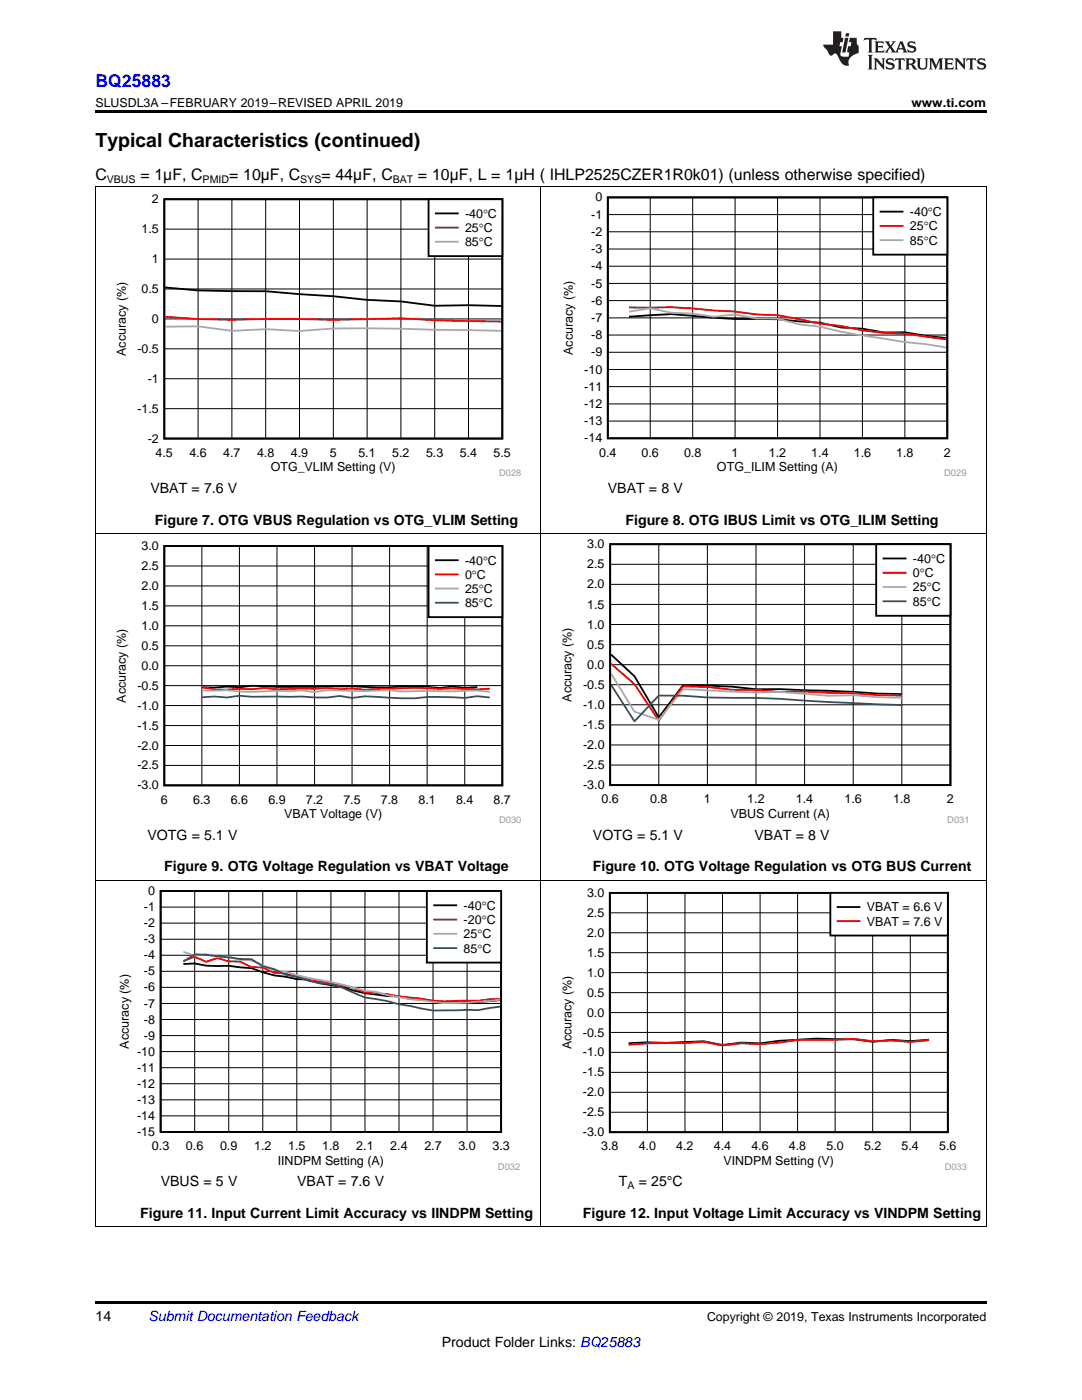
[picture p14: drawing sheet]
<svg xmlns="http://www.w3.org/2000/svg" width="216mm" height="279mm" viewBox="0 0 216 279" stroke-linecap="round" stroke-linejoin="round" font-family="sans-serif">
<defs><g id="words">
<text font-size="3.9" x="19" y="29.3">Typical Characteristics (continued)</text>
<text font-size="3.5" fill="#00f" x="19" y="17.3">BQ25883</text>
<g font-size="3.2">
<text x="19" y="36">C</text>
<text x="28" y="36">= 1µF, C</text>
<text x="45.7" y="36">= 10µF, C</text>
<text x="64.1" y="36">= 44µF, C</text>
<text x="83.4" y="36">= 10µF, L = 1µH ( IHLP2525CZER1R0k01) (unless otherwise specified)</text>
</g>
<g font-size="2.8">
<text x="30" y="98.4">VBAT = 7.6 V</text>
<text x="121.3" y="98.4">VBAT = 8 V</text>
<text x="30.9" y="104.7">Figure 7. OTG VBUS Regulation vs OTG_VLIM Setting</text>
<text x="124.8" y="104.7">Figure 8. OTG IBUS Limit vs OTG_ILIM Setting</text>
<text x="29.4" y="167.6">VOTG = 5.1 V</text>
<text x="118.3" y="167.6">VOTG = 5.1 V</text>
<text x="150.6" y="167.6">VBAT = 8 V</text>
<text x="32.8" y="173.9">Figure 9. OTG Voltage Regulation vs VBAT Voltage</text>
<text x="118.3" y="173.9">Figure 10. OTG Voltage Regulation vs OTG BUS Current</text>
<text x="32.1" y="236.8">VBUS = 5 V</text>
<text x="59.3" y="236.8">VBAT = 7.6 V</text>
<text x="123.5" y="236.8">T</text>
<text x="127.5" y="236.8">= 25°C</text>
<text x="28" y="243.1">Figure 11. Input Current Limit Accuracy vs IINDPM Setting</text>
<text x="116.3" y="243.1">Figure 12. Input Voltage Limit Accuracy vs VINDPM Setting</text>
<text x="19" y="263.6">14</text>
<text x="88.2" y="268.9">Product Folder Links: BQ25883</text>
</g>
<text font-size="2.8" fill="#0000c8" x="29.6" y="263.6">Submit Documentation Feedback</text>
<g font-size="2.5">
<text x="19" y="21.4">SLUSDL3A –FEBRUARY 2019–REVISED APRIL 2019</text>
<text x="181.9" y="21.4">www.ti.com</text>
<text x="30.3" y="40.6">2</text>
<text x="118.8" y="40.2">0</text>
<text x="28.2" y="46.5">1.5</text>
<text x="92.8" y="43.5">-40qC</text>
<text x="92.8" y="46.3">25qC</text>
<text x="118" y="47.1">-2</text>
<text x="118" y="43.6">-1</text>
<text x="181.6" y="43.1">-40qC</text>
<text x="181.6" y="46">25qC</text>
<text x="30.3" y="52.5">1</text>
<text x="92.8" y="49.1">85qC</text>
<text x="118" y="53.9">-4</text>
<text x="118" y="50.5">-3</text>
<text x="181.6" y="48.8">85qC</text>
<text x="28.2" y="58.5">0.5</text>
<text x="118" y="57.4">-5</text>
<text x="30.3" y="64.5">0</text>
<text x="118" y="64.3">-7</text>
<text x="118" y="60.8">-6</text>
<text x="25.1" y="71" transform="rotate(-90 25.1 71)">Accuracy (%)</text>
<text x="27.4" y="70.4">-0.5</text>
<text x="114.3" y="70.8" transform="rotate(-90 114.3 70.8)">Accuracy (%)</text>
<text x="118" y="71.1">-9</text>
<text x="118" y="67.7">-8</text>
<text x="29.5" y="76.4">-1</text>
<text x="116.6" y="78">-11</text>
<text x="116.6" y="74.5">-10</text>
<text x="27.4" y="82.4">-1.5</text>
<text x="116.6" y="81.4">-12</text>
<text x="29.5" y="88.3">-2</text>
<text x="116.6" y="84.9">-13</text>
<text x="116.6" y="88.3">-14</text>
<text x="31.1" y="91.2">4.5</text>
<text x="37.8" y="91.2">4.6</text>
<text x="44.5" y="91.2">4.7</text>
<text x="51.3" y="91.2">4.8</text>
<text x="54" y="94">OTG_VLIM Setting (V)</text>
<text x="58" y="91.2">4.9</text>
<text x="65.8" y="91.2">5</text>
<text x="71.5" y="91.2">5.1</text>
<text x="78.3" y="91.2">5.2</text>
<text x="85" y="91.2">5.3</text>
<text x="91.8" y="91.2">5.4</text>
<text x="98.5" y="91.2">5.5</text>
<text x="119.6" y="91.1">0.4</text>
<text x="128" y="91.1">0.6</text>
<text x="136.5" y="91.1">0.8</text>
<text x="143.1" y="94">OTG_ILIM Setting (A)</text>
<text x="146" y="91.1">1</text>
<text x="153.4" y="91.1">1.2</text>
<text x="161.9" y="91.1">1.4</text>
<text x="170.4" y="91.1">1.6</text>
<text x="178.8" y="91.1">1.8</text>
<text x="188.3" y="91.1">2</text>
<text x="28.2" y="113.8">2.5</text>
<text x="28.2" y="109.8">3.0</text>
<text x="92.8" y="112.7">-40qC</text>
<text x="117.2" y="113.4">2.5</text>
<text x="117.2" y="109.4">3.0</text>
<text x="182.2" y="112.3">-40qC</text>
<text x="28.2" y="117.8">2.0</text>
<text x="92.8" y="115.5">0qC</text>
<text x="92.8" y="118.3">25qC</text>
<text x="117.2" y="117.4">2.0</text>
<text x="182.2" y="115.2">0qC</text>
<text x="182.2" y="118">25qC</text>
<text x="28.2" y="125.7">1.0</text>
<text x="28.2" y="121.7">1.5</text>
<text x="92.8" y="121.2">85qC</text>
<text x="117.2" y="125.5">1.0</text>
<text x="117.2" y="121.4">1.5</text>
<text x="182.2" y="120.9">85qC</text>
<text x="28.2" y="129.7">0.5</text>
<text x="117.2" y="129.5">0.5</text>
<text x="27.4" y="137.6">-0.5</text>
<text x="28.2" y="133.7">0.0</text>
<text x="116.3" y="137.5">-0.5</text>
<text x="117.2" y="133.5">0.0</text>
<text x="25.1" y="140.2" transform="rotate(-90 25.1 140.2)">Accuracy (%)</text>
<text x="27.4" y="141.6">-1.0</text>
<text x="114.1" y="140.1" transform="rotate(-90 114.1 140.1)">Accuracy (%)</text>
<text x="116.3" y="141.5">-1.0</text>
<text x="27.4" y="149.6">-2.0</text>
<text x="27.4" y="145.6">-1.5</text>
<text x="116.3" y="149.5">-2.0</text>
<text x="116.3" y="145.5">-1.5</text>
<text x="27.4" y="153.6">-2.5</text>
<text x="116.3" y="153.5">-2.5</text>
<text x="27.4" y="157.6">-3.0</text>
<text x="32.1" y="160.4">6</text>
<text x="38.6" y="160.4">6.3</text>
<text x="46.1" y="160.4">6.6</text>
<text x="53.5" y="160.4">6.9</text>
<text x="61" y="160.4">7.2</text>
<text x="68.5" y="160.4">7.5</text>
<text x="76" y="160.4">7.8</text>
<text x="83.5" y="160.4">8.1</text>
<text x="91" y="160.4">8.4</text>
<text x="98.5" y="160.4">8.7</text>
<text x="116.3" y="157.5">-3.0</text>
<text x="120" y="160.3">0.6</text>
<text x="129.7" y="160.3">0.8</text>
<text x="140.5" y="160.3">1</text>
<text x="149.1" y="160.3">1.2</text>
<text x="158.8" y="160.3">1.4</text>
<text x="168.5" y="160.3">1.6</text>
<text x="178.2" y="160.3">1.8</text>
<text x="189" y="160.3">2</text>
<text x="56.7" y="163.2">VBAT Voltage (V)</text>
<text x="145.8" y="163.2">VBUS Current (A)</text>
<text x="29.6" y="178.6">0</text>
<text x="117.1" y="179">3.0</text>
<text x="28.7" y="181.9">-1</text>
<text x="28.7" y="185">-2</text>
<text x="92.5" y="181.6">-40qC</text>
<text x="92.5" y="184.4">-20qC</text>
<text x="117.1" y="183">2.5</text>
<text x="173" y="181.9">VBAT = 6.6 V</text>
<text x="173" y="184.7">VBAT = 7.6 V</text>
<text x="28.7" y="188.3">-3</text>
<text x="28.7" y="191.5">-4</text>
<text x="92.5" y="187.2">25qC</text>
<text x="92.5" y="190.1">85qC</text>
<text x="117.1" y="190.9">1.5</text>
<text x="117.1" y="187">2.0</text>
<text x="28.7" y="194.7">-5</text>
<text x="28.7" y="197.9">-6</text>
<text x="117.1" y="194.9">1.0</text>
<text x="28.7" y="201.1">-7</text>
<text x="117.1" y="202.9">0.0</text>
<text x="117.1" y="198.9">0.5</text>
<text x="25.7" y="209.3" transform="rotate(-90 25.7 209.3)">Accuracy (%)</text>
<text x="28.7" y="204.3">-8</text>
<text x="28.7" y="207.5">-9</text>
<text x="114" y="209.4" transform="rotate(-90 114 209.4)">Accuracy (%)</text>
<text x="116.3" y="206.9">-0.5</text>
<text x="27.4" y="210.7">-10</text>
<text x="27.4" y="213.9">-11</text>
<text x="116.3" y="214.8">-1.5</text>
<text x="116.3" y="210.8">-1.0</text>
<text x="27.4" y="217.1">-12</text>
<text x="27.4" y="220.3">-13</text>
<text x="116.3" y="218.8">-2.0</text>
<text x="27.4" y="223.5">-14</text>
<text x="27.4" y="226.7">-15</text>
<text x="116.3" y="226.8">-3.0</text>
<text x="116.3" y="222.8">-2.5</text>
<text x="30.3" y="229.6">0.3</text>
<text x="37.1" y="229.6">0.6</text>
<text x="43.9" y="229.6">0.9</text>
<text x="50.7" y="229.6">1.2</text>
<text x="55.4" y="232.4">IINDPM Setting (A)</text>
<text x="57.5" y="229.6">1.5</text>
<text x="64.3" y="229.6">1.8</text>
<text x="71.1" y="229.6">2.1</text>
<text x="77.9" y="229.6">2.4</text>
<text x="84.7" y="229.6">2.7</text>
<text x="91.5" y="229.6">3.0</text>
<text x="98.3" y="229.6">3.3</text>
<text x="120" y="229.6">3.8</text>
<text x="127.5" y="229.6">4.0</text>
<text x="135" y="229.6">4.2</text>
<text x="142.4" y="229.6">4.4</text>
<text x="144.4" y="232.4">VINDPM Setting (V)</text>
<text x="149.9" y="229.6">4.6</text>
<text x="157.4" y="229.6">4.8</text>
<text x="164.9" y="229.6">5.0</text>
<text x="172.4" y="229.6">5.2</text>
<text x="179.9" y="229.6">5.4</text>
<text x="187.4" y="229.6">5.6</text>
<text x="141.1" y="263.6">Copyright © 2019, Texas Instruments Incorporated</text>
</g>
<g font-size="2.1">
<text x="21.3" y="36.6">VBUS</text>
<text x="40.4" y="36.6">PMID</text>
<text x="59.9" y="36.6">SYS</text>
<text x="78.4" y="36.6">BAT</text>
<text x="125.2" y="237.3">A</text>
</g>
<g font-size="1.9" fill="#999">
<text x="99.6" y="95.1">D028</text>
<text x="188.4" y="95.1">D029</text>
<text x="99.6" y="164.3">D030</text>
<text x="189" y="164.3">D031</text>
<text x="99.4" y="233.5">D032</text>
<text x="188.5" y="233.5">D033</text>
</g>
</g></defs>
<path d="M19 259.7h177.8v.5h-177.8z" fill="#000"/>
<g fill="none" stroke="#000" stroke-width=".2">
<path d="M19.1 175.7v69.2M38.8 177.8v48.1M45.6 177.8v48.1M52.4 177.8v48.1M59.2 177.8v48.1M66 177.8v48.1M72.8 177.8v48.1M79.6 177.8v48.1M86.4 177.8v48.1M93.2 177.8v48.1M107.9 175.7v69.2M196.8 175.7v69.2"/>
<path d="M32.1 197.1h67.9M32.1 193.8h67.9M32.1 190.6h67.9M32.1 187.4h67.9M32.1 184.2h67.9M32.1 181h67.9M32.1 219.5h67.9M32.1 216.3h67.9M32.1 213.1h67.9M32.1 209.9h67.9M32.1 206.7h67.9M32.1 203.5h67.9"/>
<path d="M32.1 200.3h67.9M32.1 222.7h67.9M19 244.8h177.8"/>
</g>
<path d="M32.1 177.8h67.9v48.1h-67.9zM36.6 192.4l2.2-.1 2.3 .4h4.5l4.6 .5 2.2 .8 2.3 .7 2.3 .2 2.2 .5 2.3 .1 2.3 .7 4.5 .8 2.3 .7a49.5 49.5 0 0 0 9 1.2l2.3 .5 2.2 .1a44 44 0 0 0 9.1 .4l2.3 .1 4.3-.4" fill="none" stroke="#000" stroke-width=".37"/>
<path d="M36.6 191.8l2.2-.8 2.3 1 2.3-.8 2.2 .7h2.3l2.3 1.1 2.2 .1 2.3 1 2.3 .2 4.5 1.2 2.3 .3 2.2 .5 2.3 .3 4.5 1.4 11.3 1.3 2.3 .5 2.3 .1 6.8-.2 2.2-.3h2.1" fill="none" stroke="#f00" stroke-width=".37"/>
<path d="M36.6 190l2.2 .7 2.3-.2 2.3 .4h2.2l2.3 .7 2.3 .1 4.5 1.9 2.3 .3a54.1 54.1 0 0 0 9 2.1l6.8 1.7 2.3 .3 2.2 .6 4.6 .8 2.2 .2a32.9 32.9 0 0 0 11.4 .3l4.3-.4" fill="none" stroke="#aaa" stroke-width=".37"/>
<path d="M36.6 191.9l2.2-1.4h2.3l6.8 .9h2.3l2.2 1.4 2.3 .6 2.3 1.1 2.2 .5 2.3 .7 2.3 .5 2.2 .2 2.3 .7 4.5 2 4.5 .7 2.3 .6 6.8 1.3 9.1-.1 4.3-.7" fill="none" stroke="#295c75" stroke-width=".37"/>
<path d="M85.2 177.8h14.8v14.3h-14.8z" fill-rule="evenodd" fill="#fff"/>
<path d="M85.2 177.8h14.8v14.3h-14.8zM86.6 180.7h4.4" fill="none" stroke="#000" stroke-width=".37"/>
<path d="M86.6 183.5h4.4" fill="none" stroke="#f00" stroke-width=".37"/>
<path d="M86.6 186.4h4.4" fill="none" stroke="#aaa" stroke-width=".37"/>
<path d="M86.6 189.2h4.4" fill="none" stroke="#295c75" stroke-width=".37"/>
<path d="M121.7 178.2h67.4v47.8h-67.4zM185.4 207.5l-3.8 .3-3.7-.3-3.8 .4-3.7-.5h-3.8a93.4 93.4 0 0 0-14.9 .8l-3.8-.1-3.7 .5-3.8-.8-7.5 .3-3.7-.1-3.8 .2" fill="none" stroke="#000" stroke-width=".36"/>
<g fill="none" stroke="#000" stroke-width=".2">
<path d="M129.2 178.2v47.8M136.7 178.2v47.8M144.2 178.2v47.8M151.7 178.2v47.8M159.1 178.2v47.8M166.6 178.2v47.8M174.1 178.2v47.8M181.6 178.2v47.8M121.7 198.1h67.4M121.7 194.1h67.4M121.7 190.1h67.4M121.7 186.2h67.4"/>
<path d="M121.7 182.2h67.4M121.7 218h67.4M121.7 214h67.4M121.7 210h67.4M121.7 206h67.4M121.7 202.1h67.4M121.7 222h67.4"/>
</g>
<path d="M185.4 207.6l-3.8 .3-3.7-.2-3.8 .1-3.7-.5-3.8 .2-7.5 .1-3.7 .5-3.7 .3-3.8-.2-3.7 .5-3.8-.8-3.7 .3h-7.5l-3.8 .3" fill="none" stroke="#f00" stroke-width=".36"/>
<path d="M165.7 178.2h23.4v8.5h-23.4z" fill-rule="evenodd" fill="#fff"/>
<path d="M32.8 109h67.4v47.7h-67.4zM95.2 137.1l-2.5 .2-2.5-.3-2.5 .3a52.1 52.1 0 0 0-10-.1l-7.5-.2-14.9 .1-5-.2-2.5 .2-2.5-.1-2.5 .2h-2.5M165.7 178.2h23.4v8.5h-23.4zM167.1 181h4.4" fill="none" stroke="#000" stroke-width=".36"/>
<path d="M40.3 137.1l2.5 .5 5-.1 2.5 .1 2.5-.3 2.5 .3 10-.3 2.5 .2 2.4-.1 2.6 .3 4.9-.2a63.1 63.1 0 0 1 10 0l2.5-.1 5 .2 2.5-.2M167.1 183.8h4.4" fill="none" stroke="#f00" stroke-width=".36"/>
<g fill="none" stroke="#000" stroke-width=".2">
<path d="M19.1 106.5v69.2M32.8 116.9h67.4M32.8 113h67.4M40.3 109v47.8M47.8 109v47.8M55.3 109v47.8M62.8 109v47.8M70.2 109v47.8M77.7 109v47.8M85.2 109v47.8M92.7 109v47.8M107.9 106.5v69.2"/>
<path d="M196.8 106.5v69.2M32.8 136.8h67.4M32.8 132.9h67.4M32.8 128.9h67.4M32.8 124.9h67.4M32.8 120.9h67.4M32.8 152.8h67.4M32.8 148.8h67.4M32.8 144.8h67.4M32.8 140.8h67.4M19 175.6h177.8"/>
</g>
<path d="M40.3 137.8h5a45.5 45.5 0 0 0 10 .1h2.5l2.5-.1 2.5 .3 2.5-.3h2.5a76.1 76.1 0 0 0 9.9 0l2.5 .2 5-.1 5 .1 5-.2 2.5 .3" fill="none" stroke="#aaa" stroke-width=".36"/>
<path d="M40.3 139.2l2.5-.2 2.5 .2 2.5-.3 2.5 .2 10-.1 5 .2 2.5-.3 2.4 .4 2.6-.3 2.4 .1a46.8 46.8 0 0 0 10 0l7.5 .2 2.5-.4 2.5 .3" fill="none" stroke="#295c75" stroke-width=".36"/>
<path d="M85.5 109h14.7v14.2h-14.7z" fill-rule="evenodd" fill="#fff"/>
<path d="M85.5 109h14.7v14.2h-14.7zM87 111.8h4.3" fill="none" stroke="#000" stroke-width=".36"/>
<path d="M87 114.6h4.3" fill="none" stroke="#f00" stroke-width=".36"/>
<path d="M87 117.5h4.3" fill="none" stroke="#aaa" stroke-width=".36"/>
<path d="M87 120.3h4.3" fill="none" stroke="#295c75" stroke-width=".36"/>
<path d="M121.8 108.6h67.8v48.1h-67.8zM121.9 130.6l4.7 4.4 4.9 8.2 4.8-6.4 9.7 .2 4.9 .6 4.8-.1 24.2 1" fill="none" stroke="#000" stroke-width=".37"/>
<g fill="none" stroke="#000" stroke-width=".2">
<path d="M121.8 116.6h67.9M121.8 112.6h67.9M131.5 108.6v48.1M141.1 108.6v48.1M150.9 108.6v48.1M160.5 108.6v48.1M170.3 108.6v48.1M179.9 108.6v48.1M121.8 136.6h67.9M121.8 132.7h67.9M121.8 128.7h67.9M121.8 124.6h67.9"/>
<path d="M121.8 120.6h67.9M121.8 152.7h67.9M121.8 148.7h67.9M121.8 144.7h67.9M121.8 140.7h67.9"/>
</g>
<path d="M121.9 132.5l4.7 4 4.9 7.3 4.8-6.8 4.8 .1 4.9 .5 4.9 .1 4.8 .4 4.8-.1 9.8 .3 4.8 .4 4.8 .1" fill="none" stroke="#f00" stroke-width=".37"/>
<path d="M121.9 134.4l4.7 7.6 4.9 1.7 4.8-6.2 14.6 .7 4.8-.1 9.7 .8 4.9-.1 4.8 .3 4.8 .2" fill="none" stroke="#aaa" stroke-width=".37"/>
<path d="M121.9 136.7l4.7 7.3 4.9-5.2h4.8l4.8 .4a256.1 256.1 0 0 1 24.3 .9l14.5 .6" fill="none" stroke="#295c75" stroke-width=".37"/>
<path d="M174.8 108.6h14.8v14.3h-14.8z" fill-rule="evenodd" fill="#fff"/>
<path d="M174.8 108.6h14.8v14.3h-14.8zM176.3 111.5h4.4" fill="none" stroke="#000" stroke-width=".37"/>
<path d="M176.3 114.3h4.4" fill="none" stroke="#f00" stroke-width=".37"/>
<path d="M176.3 117.1h4.4" fill="none" stroke="#aaa" stroke-width=".37"/>
<path d="M176.3 120h4.4" fill="none" stroke="#295c75" stroke-width=".37"/>
<g fill="none" stroke="#000" stroke-width=".2">
<path d="M19.1 37.3v69.2M39.5 39.8v47.7M46.3 39.8v47.7M53 39.8v47.7M59.8 39.8v47.7M66.5 39.8v47.7M73.3 39.8v47.7M80 39.8v47.7M86.7 39.8v47.7M93.5 39.8v47.7M107.9 37.3v69.2M196.8 37.3v69.2"/>
<path d="M32.8 57.7h67.4M32.8 51.7h67.4M32.8 45.7h67.4M32.8 75.6h67.4M32.8 69.6h67.4M32.8 63.7h67.4M32.8 81.6h67.4M19 106.4h177.8"/>
</g>
<path d="M32.8 39.8h67.4v47.7h-67.4zM33 57.4l6.5 .6 13.5 .1 13.5 1 6.8 .7 6.7 .4 6.7 .8 6.8-.1 6.5 .2" fill="none" stroke="#000" stroke-width=".36"/>
<path d="M33 63.2l6.5 .5 6.8 .1 6.7-.1 13.5 .1 13.5-.3 6.7 .4 13.3 .3" fill="none" stroke="#f00" stroke-width=".36"/>
<path d="M33 65.2l6.5-.1 6.8 .9 6.7-.3 6.8 .4 6.7-.5 6.8-.1 26.7 .5" fill="none" stroke="#aaa" stroke-width=".36"/>
<path d="M85.5 39.8h14.7v11.3h-14.7z" fill-rule="evenodd" fill="#fff"/>
<path d="M85.5 39.8h14.7v11.3h-14.7zM87 42.6h4.3" fill="none" stroke="#000" stroke-width=".36"/>
<path d="M87 45.4h4.3" fill="none" stroke="#f00" stroke-width=".36"/>
<path d="M87 48.2h4.3" fill="none" stroke="#aaa" stroke-width=".36"/>
<path d="M121.3 39.4h67.7v48.1h-67.7zM125.5 63.2l8.5-.5a167.5 167.5 0 0 0 21.2 1l8.4 .7 4.3 1 4.2 .2 4.2 .7h4.3l4.2 .7 4 .5" fill="none" stroke="#000" stroke-width=".37"/>
<g fill="none" stroke="#000" stroke-width=".2">
<path d="M129.7 39.4v48.1M138.2 39.4v48.1M146.7 39.4v48.1M155.2 39.4v48.1M163.6 39.4v48.1M172.1 39.4v48.1M180.6 39.4v48.1M121.3 60h67.7M121.3 56.6h67.7M121.3 53.1h67.7M121.3 49.7h67.7M121.3 46.3h67.7"/>
<path d="M121.3 42.8h67.7M121.3 77.2h67.7M121.3 73.7h67.7M121.3 70.3h67.7M121.3 66.9h67.7M121.3 63.4h67.7M121.3 84h67.7M121.3 80.6h67.7"/>
</g>
<path d="M125.5 61.4l8.5-.1 12.7 .9 4.2 .5 4.3 .2 8.4 1.7 4.3 .5 4.2 .8 4.2 .5 4.3 .2 8.2 1.1" fill="none" stroke="#f00" stroke-width=".37"/>
<path d="M125.5 62.2l4.2-.7 4.3 .9 4.2 .2 4.2 .6 4.3-.4 4.2 .8h4.3l4.2 1.1 4.2 .5a156.4 156.4 0 0 0 21.2 3.5l4 .6" fill="none" stroke="#aaa" stroke-width=".37"/>
<path d="M174.2 39.4h14.8v11.4h-14.8z" fill-rule="evenodd" fill="#fff"/>
<path d="M174.2 39.4h14.8v11.4h-14.8zM175.7 42.2h4.4" fill="none" stroke="#000" stroke-width=".37"/>
<path d="M175.7 45.1h4.4" fill="none" stroke="#f00" stroke-width=".37"/>
<path d="M175.7 47.9h4.4" fill="none" stroke="#aaa" stroke-width=".37"/>
<path d="M19 37.2h177.8" fill="none" stroke="#000" stroke-width=".2"/>
<path d="M19 22h177.8v.5h-177.8z" fill="#000"/>
<g fill="#231f20">
<path d="M172.5 7.6l-.1 .5 .4-.2h.6v.1v2.1l-.2 .4h.9l-.2-.4v-2.1l.1-.1h.5l.5 .2-.2-.5zM174.5 8.3l.2 .3v1.5l-.2 .4h1.8l.2-.6a1.04 1.04 0 0 1-1.3 .2v-.7h.6l.3 .2v-.6l-.3 .2h-.6v-.6l.8-.1 .4 .3-.2-.5zM176.5 8.3l.9 1.1-.9 1.1h.8l-.2-.2 .4-.7 .5 .7-.2 .2h1.5l-.2-.2 .2-.4h.9l.1 .4-.2 .2h1l-.3-.3-.7-1.9h-.5l-.9 2-.8-1 .9-1h-.8l.1 .3-.4 .5-.3-.6 .1-.2zM179.7 8.6l.4 1h-.7zM181.3 8.4a.63 .63 0 0 0-.2 .7 .63 .63 0 0 0 .6 .4l.6 .2 .1 .2a.75 .75 0 0 1-.7 .4 .75 .75 0 0 1-.6-.5l.1 .7 .1-.1a1.11 1.11 0 0 0 1.5-.6 1.13 1.13 0 0 0-1.2-.8l-.1-.4a1.04 1.04 0 0 1 1.2 .2l-.2-.5-.2 .1-.4-.2zM173.2 10.9l.2 .4v2.2l-.2 .4h1l-.3-.4v-2.2l.3-.4zM174.3 11.6l.3 .4v1.5l-.3 .4h.8l-.2-.4v-1.3l1.5 1.7v-1.9l.2-.4h-.7l.2 .4v.9l-1.1-1.3zM177 11.8a.62 .62 0 0 0-.2 .7 .62 .62 0 0 0 .6 .4l.6 .1 .1 .3a.76 .76 0 0 1-.7 .3 .76 .76 0 0 1-.7-.4l.2 .7 .1-.1a1.11 1.11 0 0 0 1.5-.6 1.13 1.13 0 0 0-1.2-.8l-.1-.4a1.04 1.04 0 0 1 1.2 .2l-.2-.6-.2 .1-.5-.1zM178.7 11.6l-.2 .6a.61 .61 0 0 1 .8-.3v1.6l-.2 .4h.9l-.2-.4v-1.6a.63 .63 0 0 1 .7 .3l-.1-.6zM180.6 11.6l.3 .4v1.5l-.3 .4h1l-.2-.2-.1-.8 .6 .2a.76 .76 0 0 0 1.2 .7l-1-1a.58 .58 0 0 0 .6-.5 .58 .58 0 0 0-.5-.6zM181.4 11.9h.1a.45 .45 0 0 1 .5 .1 .45 .45 0 0 1 .1 .5l-.8 .2zM182.9 11.6l.2 .2a2.17 2.17 0 0 0 .3 1.9 .99 .99 0 0 0 1.6-.6v-1.1l.2-.4h-.7l.2 .2a1.92 1.92 0 0 1-.2 1.8 .6 .6 0 0 1-.9-.5v-1.1l.2-.4zM185.4 11.6l.2 .4v1.5l-.2 .4h.7l-.2-.4v-1.4l.8 1.8 .8-1.8v1.4l-.2 .4h.9l-.2-.4v-1.5l.2-.4h-.8l-.6 1.5-.6-1.5zM188.4 11.6l.2 .4v1.5l-.2 .4h1.8l.1-.6a1.04 1.04 0 0 1-1.2 .1v-.6h.5l.4 .2v-.6l-.4 .2h-.5v-.7h.8l.3 .3-.1-.6zM190.5 11.6l.2 .4v1.5l-.2 .4h.7l-.2-.4v-1.3l1.5 1.7v-1.9l.2-.4h-.7l.2 .4v.9l-1.1-1.3zM192.9 11.6l-.1 .6a.61 .61 0 0 1 .7-.3l.1 1.6-.3 .4h1l-.3-.4 .1-1.6a.63 .63 0 0 1 .7 .3l-.1-.6zM195.2 11.8a.62 .62 0 0 0-.2 .7 .62 .62 0 0 0 .6 .4l.6 .1 .1 .3a.76 .76 0 0 1-.7 .3 .76 .76 0 0 1-.6-.4l.1 .7 .1-.1a1.11 1.11 0 0 0 1.6-.6 1.13 1.13 0 0 0-1.3-.8l-.1-.4a1.04 1.04 0 0 1 1.2 .2l-.1-.6-.2 .1-.5-.1z"/>
<path d="M166.2 6.3v2.6h-1.9v.4l.8 .9a.91 .91 0 0 0 1 .8 .56 .56 0 0 1 .5-.3 .56 .56 0 0 1 .5 .3l.4 .8a1.53 1.53 0 0 0 1.9 1.2 1.54 1.54 0 0 1 1-2.1l.9-.3v-1.4a1.52 1.52 0 0 1-.4-1.6h-1.3l-.2 .8h.5l-.2 .8h-.5l-.1 1v.2l.4 .1-.2 .8a1.93 1.93 0 0 1-1.6-.3l.3-1.8h-.5l.2-.8h.4l.2-.8h-.4v-1.3zM168.6 7.6l-.6 2.9h.7l.6-2.9zM168.8 6.6l-.1 .7h.6l.2-.7z"/>
</g>
<use href="#words"/>
</svg>
